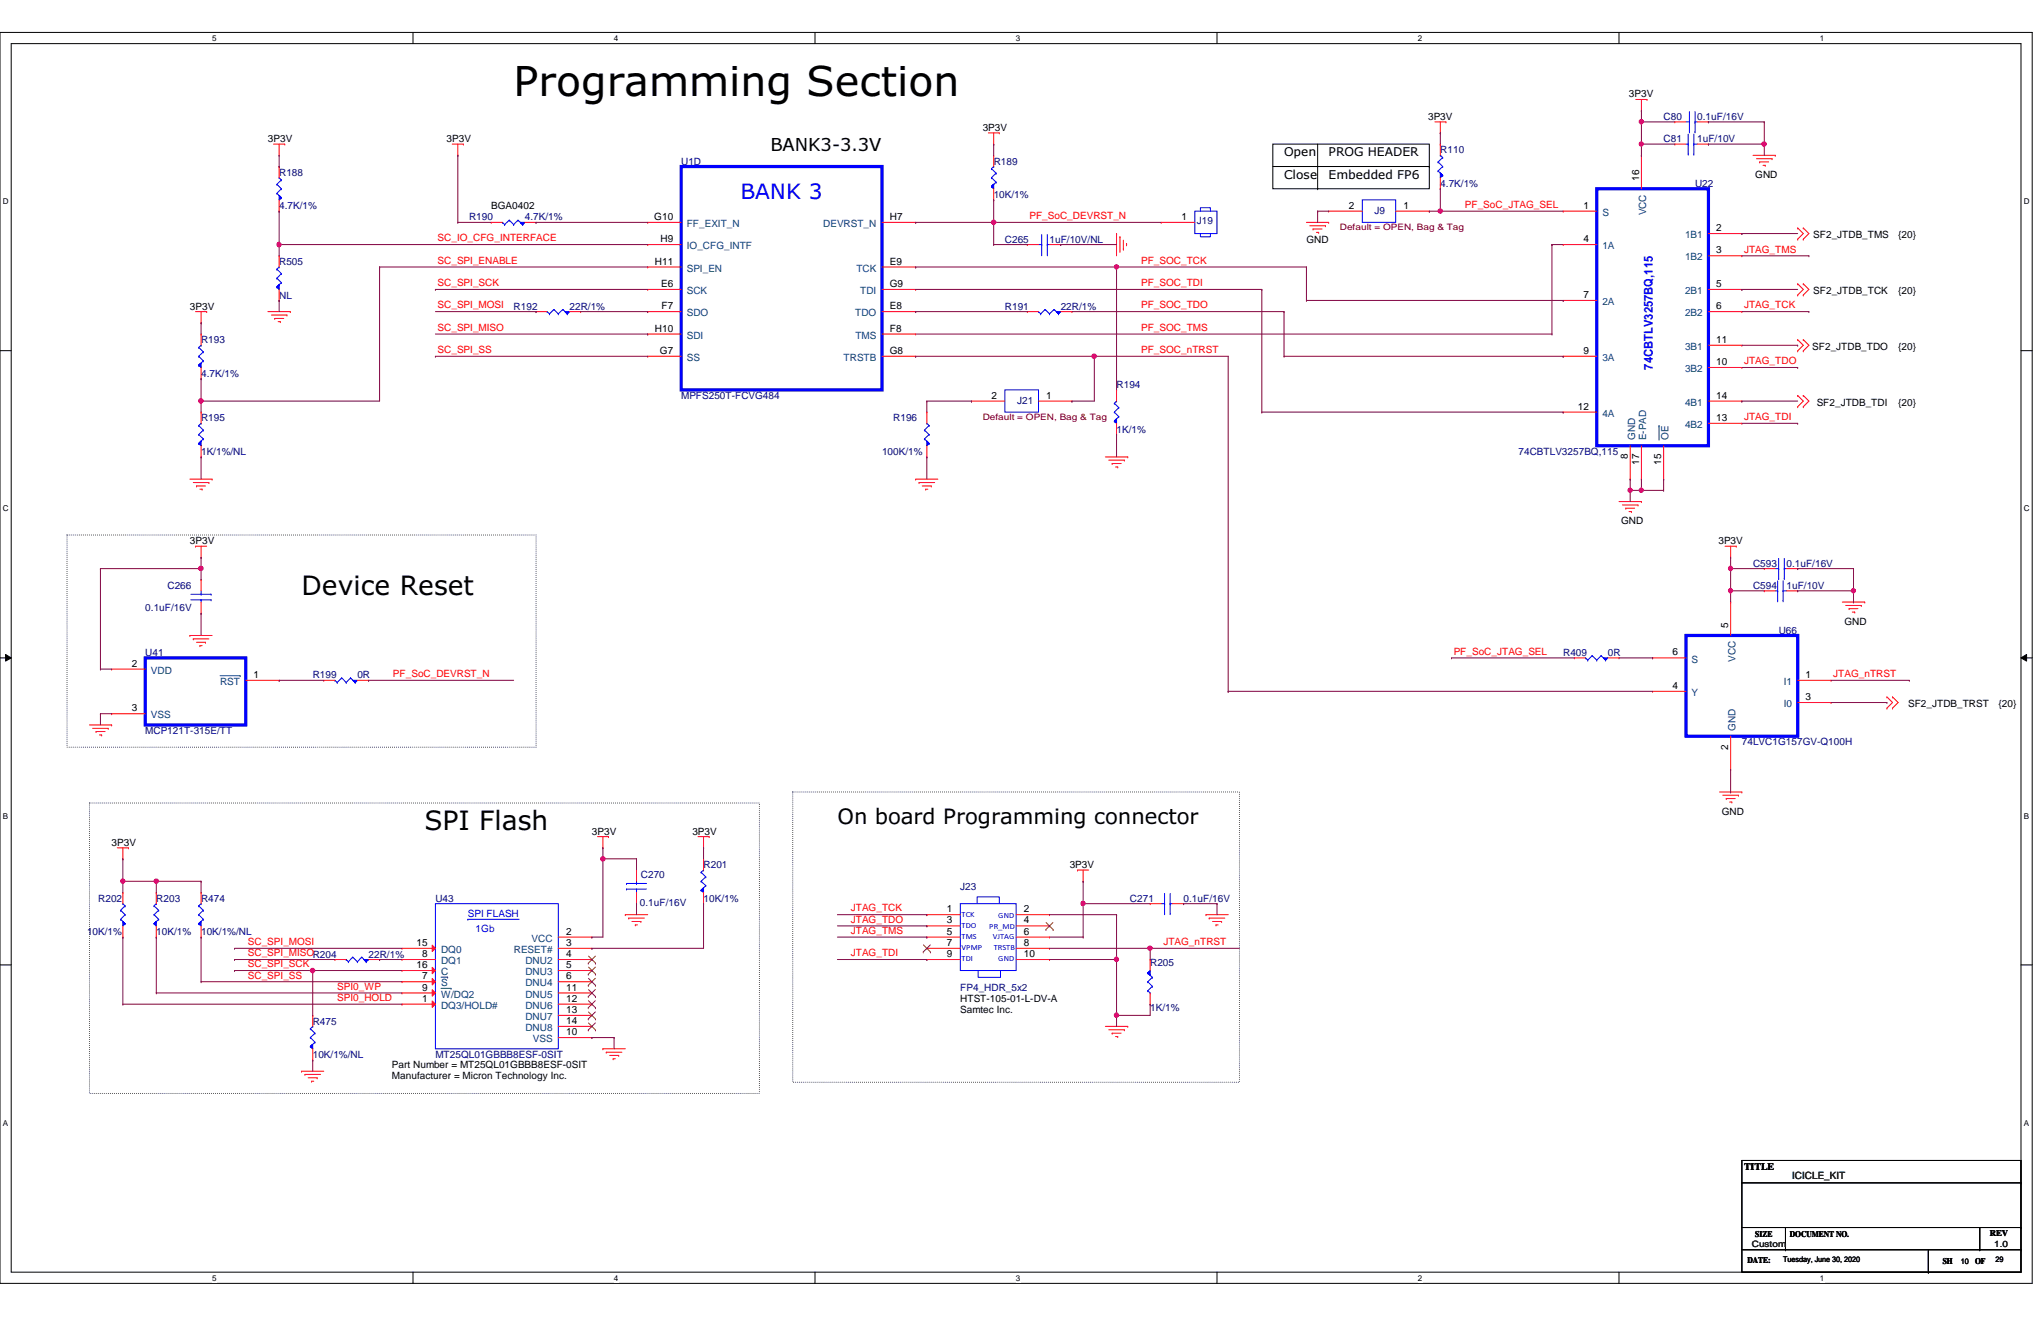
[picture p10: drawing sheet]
<svg xmlns="http://www.w3.org/2000/svg" width="432mm" height="279mm" viewBox="0 0 432 279" stroke-linecap="round" stroke-linejoin="round" font-family="sans-serif">
<defs><g id="words">
<text font-size="8.7" x="108.7" y="20.4">Programming Section</text>
<g font-size="5.6">
<text x="63.8" y="125.9">Device Reset</text>
<text x="89.8" y="175.5">SPI Flash</text>
</g>
<text font-size="4.5" fill="#00f" x="156.6" y="42.1">BANK 3</text>
<text font-size="4.5" x="177.2" y="174.3">On board Programming connector</text>
<text font-size="3.8" x="163" y="31.9">BANK3-3.3V</text>
<g font-size="2.6">
<text x="271.7" y="33.1">Open</text>
<text x="281.1" y="33.1">PROG HEADER</text>
<text x="271.7" y="37.8">Close</text>
<text x="281.1" y="37.8">Embedded FP6</text>
</g>
<text font-size="2.6" fill="#00f" x="349.7" y="78.2" transform="rotate(-90 349.7 78.2)">74CBTLV3257BQ,115</text>
<g font-size="2.1">
<text x="344.6" y="20.6">3P3V</text>
<text x="207.9" y="27.7">3P3V</text>
<text x="302.1" y="25.4">3P3V</text>
<text x="56.7" y="30.1">3P3V</text>
<text x="94.5" y="30.1">3P3V</text>
<text x="346.8" y="38.3" transform="rotate(-90 346.8 38.3)">16</text>
<text x="371.3" y="37.6">GND</text>
<text x="103.9" y="44.2">BGA0402</text>
<text x="138.4" y="46.5">G10</text>
<text x="188.3" y="46.5">H7</text>
<text x="249.9" y="46.5">1</text>
<text x="285.4" y="44.2">2</text>
<text x="296.9" y="44.2">1</text>
<text x="335" y="44.2">1</text>
<text x="139.7" y="51.2">H9</text>
<text x="276.4" y="51.4">GND</text>
<text x="335" y="51.2">4</text>
<text x="363.1" y="48.9">2</text>
<text x="363.1" y="53.6">3</text>
<text x="383.6" y="50.4">SF2_JTDB_TMS</text>
<text x="401.6" y="50.4">{20}</text>
<text x="138.6" y="56">H11</text>
<text x="188.3" y="56">E9</text>
<text x="40.2" y="65.5">3P3V</text>
<text x="139.9" y="60.7">E6</text>
<text x="140" y="65.4">F7</text>
<text x="188.3" y="60.7">G9</text>
<text x="188.3" y="65.4">E8</text>
<text x="335" y="63">7</text>
<text x="363.1" y="60.7">5</text>
<text x="363.1" y="65.4">6</text>
<text x="383.6" y="62.2">SF2_JTDB_TCK</text>
<text x="401.6" y="62.2">{20}</text>
<text x="138.6" y="70.1">H10</text>
<text x="188.3" y="70.1">F8</text>
<text x="139.6" y="74.8">G7</text>
<text x="188.3" y="74.8">G8</text>
<text x="335" y="74.8">9</text>
<text x="363.1" y="72.5">11</text>
<text x="363.1" y="77.2">10</text>
<text x="383.4" y="74">SF2_JTDB_TDO</text>
<text x="401.6" y="74">{20}</text>
<text x="209.8" y="84.3">2</text>
<text x="221.4" y="84.3">1</text>
<text x="333.8" y="86.7">12</text>
<text x="363.1" y="84.3">14</text>
<text x="363.1" y="89">13</text>
<text x="384.3" y="85.8">SF2_JTDB_TDI</text>
<text x="401.6" y="85.8">{20}</text>
<text x="344.4" y="97.1" transform="rotate(-90 344.4 97.1)">8</text>
<text x="346.8" y="98.3" transform="rotate(-90 346.8 98.3)">17</text>
<text x="351.5" y="98.3" transform="rotate(-90 351.5 98.3)">15</text>
<text x="343" y="110.9">GND</text>
<text x="40.2" y="115.1">3P3V</text>
<text x="363.6" y="115.1">3P3V</text>
<text x="365.6" y="132.8" transform="rotate(-90 365.6 132.8)">5</text>
<text x="390.2" y="132.1">GND</text>
<text x="27.9" y="141">2</text>
<text x="53.6" y="143.4">1</text>
<text x="353.9" y="138.6">6</text>
<text x="382" y="143.4">1</text>
<text x="353.9" y="145.7">4</text>
<text x="382" y="148.1">3</text>
<text x="403.7" y="149.6">SF2_JTDB_TRST</text>
<text x="422.8" y="149.6">{20}</text>
<text x="27.9" y="150.5">3</text>
<text x="365.6" y="158.5" transform="rotate(-90 365.6 158.5)">2</text>
<text x="364.3" y="172.3">GND</text>
<text x="23.6" y="178.9">3P3V</text>
<text x="125.2" y="176.5">3P3V</text>
<text x="146.5" y="176.5">3P3V</text>
<text x="226.3" y="183.6">3P3V</text>
<text x="119.8" y="197.7">2</text>
<text x="200.3" y="193">1</text>
<text x="200.3" y="195.3">3</text>
<text x="200.3" y="197.7">5</text>
<text x="216.6" y="197.7">6</text>
<text x="216.6" y="195.3">4</text>
<text x="216.6" y="193">2</text>
<text x="88.1" y="200.1">15</text>
<text x="89.3" y="202.4">8</text>
<text x="119.8" y="200.1">3</text>
<text x="119.8" y="202.4">4</text>
<text x="200.3" y="200.1">7</text>
<text x="200.3" y="202.4">9</text>
<text x="216.6" y="200.1">8</text>
<text x="216.6" y="202.4">10</text>
<text x="88.1" y="204.8">16</text>
<text x="89.3" y="207.1">7</text>
<text x="89.3" y="209.5">9</text>
<text x="119.8" y="204.8">5</text>
<text x="119.8" y="207.1">6</text>
<text x="119.8" y="209.5">11</text>
<text x="89.3" y="211.9">1</text>
<text x="119.8" y="211.9">12</text>
<text x="119.8" y="214.2">13</text>
<text x="203.2" y="212">HTST-105-01-L-DV-A</text>
<text x="203.2" y="214.3">Samtec Inc.</text>
<text x="119.8" y="218.9">10</text>
<text x="119.8" y="216.6">14</text>
<text x="82.9" y="225.9">Part Number = MT25QL01GBBB8ESF-0SIT</text>
<text x="82.9" y="228.3">Manufacturer = Micron Technology Inc.</text>
<text x="369" y="247.4">TITLE</text>
</g>
<g font-size="2.1" fill="#000080">
<text x="352" y="25.4">C80</text>
<text x="359.1" y="25.4">0.1uF/16V</text>
<text x="144.1" y="34.8">U1D</text>
<text x="210.2" y="34.8">R189</text>
<text x="304.7" y="32.4">R110</text>
<text x="352" y="30.1">C81</text>
<text x="359.1" y="30.1">1uF/10V</text>
<text x="59.1" y="37.2">R188</text>
<text x="210.2" y="41.9">10K/1%</text>
<text x="304.7" y="39.5">4.7K/1%</text>
<text x="358.6" y="39.5">U22</text>
<text x="59.1" y="44.2">4.7K/1%</text>
<text x="99.2" y="46.6">R190</text>
<text x="111" y="46.6">4.7K/1%</text>
<text x="253.2" y="47.3">J19</text>
<text x="290.8" y="45.2">J9</text>
<text x="212.6" y="51.4">C265</text>
<text x="222" y="51.4">1uF/10V/NL</text>
<text x="59.1" y="56">R505</text>
<text x="59.1" y="63.2">NL</text>
<text x="108.7" y="65.5">R192</text>
<text x="120.5" y="65.5">22R/1%</text>
<text x="212.6" y="65.5">R191</text>
<text x="224.4" y="65.5">22R/1%</text>
<text x="42.5" y="72.6">R193</text>
<text x="42.5" y="79.7">4.7K/1%</text>
<text x="236.2" y="82">R194</text>
<text x="42.5" y="89.1">R195</text>
<text x="144.1" y="84.4">MPFS250T-FCVG484</text>
<text x="189" y="89.1">R196</text>
<text x="215.2" y="85.3">J21</text>
<text x="236.2" y="91.5">1K/1%</text>
<text x="42.5" y="96.2">1K/1%/NL</text>
<text x="186.6" y="96.2">100K/1%</text>
<text x="321.3" y="96.2">74CBTLV3257BQ,115</text>
<text x="370.9" y="119.8">C593</text>
<text x="378" y="119.8">0.1uF/16V</text>
<text x="35.4" y="124.5">C266</text>
<text x="370.9" y="124.5">C594</text>
<text x="378" y="124.5">1uF/10V</text>
<text x="30.7" y="129.3">0.1uF/16V</text>
<text x="376.3" y="134">U66</text>
<text x="30.7" y="138.7">U41</text>
<text x="66.2" y="143.5">R199</text>
<text x="75.6" y="143.5">0R</text>
<text x="330.7" y="138.7">R409</text>
<text x="340.1" y="138.7">0R</text>
<text x="30.7" y="155.3">MCP121T-315E/TT</text>
<text x="368.5" y="157.6">74LVC1G157GV-Q100H</text>
<text x="135.6" y="185.8">C270</text>
<text x="148.8" y="183.6">R201</text>
<text x="20.8" y="190.7">R202</text>
<text x="33.1" y="190.7">R203</text>
<text x="42.5" y="190.7">R474</text>
<text x="92.1" y="190.7">U43</text>
<text x="135.4" y="191.6">0.1uF/16V</text>
<text x="148.8" y="190.7">10K/1%</text>
<text x="203.2" y="188.3">J23</text>
<text x="239.1" y="190.7">C271</text>
<text x="250.4" y="190.7">0.1uF/16V</text>
<text x="18.4" y="197.8">10K/1%</text>
<text x="33.1" y="197.8">10K/1%</text>
<text x="42.5" y="197.8">10K/1%/NL</text>
<text x="78" y="202.5">22R/1%</text>
<text x="203.2" y="209.6">FP4_HDR_5x2</text>
<text x="243.3" y="204.4">R205</text>
<text x="243.3" y="213.9">1K/1%</text>
<text x="66.2" y="216.7">R475</text>
<text x="66.2" y="223.8">10K/1%/NL</text>
<text x="92.1" y="223.8">MT25QL01GBBB8ESF-0SIT</text>
</g>
<g font-size="2.1" fill="#f00">
<text x="217.8" y="46.4">PF_SoC_DEVRST_N</text>
<text x="309.9" y="44">PF_SoC_JTAG_SEL</text>
<text x="92.6" y="51.1">SC_IO_CFG_INTERFACE</text>
<text x="369" y="53.4">JTAG_TMS</text>
<text x="92.6" y="55.8">SC_SPI_ENABLE</text>
<text x="241.4" y="55.8">PF_SOC_TCK</text>
<text x="92.6" y="60.5">SC_SPI_SCK</text>
<text x="92.6" y="65.2">SC_SPI_MOSI</text>
<text x="241.4" y="65.2">PF_SOC_TDO</text>
<text x="241.4" y="60.5">PF_SOC_TDI</text>
<text x="369" y="65.2">JTAG_TCK</text>
<text x="92.6" y="70">SC_SPI_MISO</text>
<text x="241.4" y="70">PF_SOC_TMS</text>
<text x="92.6" y="74.7">SC_SPI_SS</text>
<text x="241.4" y="74.7">PF_SOC_nTRST</text>
<text x="369" y="77">JTAG_TDO</text>
<text x="369" y="88.9">JTAG_TDI</text>
<text x="83.1" y="143.2">PF_SoC_DEVRST_N</text>
<text x="307.6" y="138.5">PF_SoC_JTAG_SEL</text>
<text x="387.9" y="143.2">JTAG_nTRST</text>
<text x="180" y="197.5">JTAG_TMS</text>
<text x="180" y="192.8">JTAG_TCK</text>
<text x="180" y="195.2">JTAG_TDO</text>
<text x="52.5" y="199.9">SC_SPI_MOSI</text>
<text x="52.5" y="202.3">SC_SPI_MISOR204</text>
<text x="180" y="202.3">JTAG_TDI</text>
<text x="246.1" y="199.9">JTAG_nTRST</text>
<text x="52.5" y="204.6">SC_SPI_SCK</text>
<text x="52.5" y="207">SC_SPI_SS</text>
<text x="71.3" y="209.3">SPI0_WP</text>
<text x="71.3" y="211.7">SPI0_HOLD</text>
</g>
<g font-size="2.1" fill="#004080">
<text x="339" y="45.6">S</text>
<text x="348.3" y="45.6" transform="rotate(-90 348.3 45.6)">VCC</text>
<text x="145.3" y="48">FF_EXIT_N</text>
<text x="145.3" y="52.7">IO_CFG_INTF</text>
<text x="174.2" y="48">DEVRST_N</text>
<text x="339" y="52.7">1A</text>
<text x="356.5" y="50.4">1B1</text>
<text x="145.3" y="57.4">SPI_EN</text>
<text x="181.2" y="57.4">TCK</text>
<text x="356.5" y="55.1">1B2</text>
<text x="145.3" y="62.2">SCK</text>
<text x="182" y="62.2">TDI</text>
<text x="339" y="64.5">2A</text>
<text x="356.5" y="62.2">2B1</text>
<text x="145.3" y="66.9">SDO</text>
<text x="145.3" y="71.6">SDI</text>
<text x="180.9" y="66.9">TDO</text>
<text x="181" y="71.6">TMS</text>
<text x="356.5" y="66.9">2B2</text>
<text x="145.3" y="76.3">SS</text>
<text x="178.5" y="76.3">TRSTB</text>
<text x="339" y="76.3">3A</text>
<text x="356.5" y="74">3B1</text>
<text x="356.5" y="78.7">3B2</text>
<text x="339" y="88.1">4A</text>
<text x="356.5" y="85.8">4B1</text>
<text x="345.9" y="93.1" transform="rotate(-90 345.9 93.1)">GND</text>
<text x="348.3" y="93.1" transform="rotate(-90 348.3 93.1)">E-PAD</text>
<text x="353" y="93.1" transform="rotate(-90 353 93.1)">OE</text>
<text x="356.5" y="90.5">4B2</text>
<text x="31.9" y="142.5">VDD</text>
<text x="357.9" y="140.1">S</text>
<text x="367.2" y="140" transform="rotate(-90 367.2 140)">VCC</text>
<text x="46.6" y="144.9">RST</text>
<text x="357.9" y="147.2">Y</text>
<text x="377.4" y="144.9">I1</text>
<text x="377.4" y="149.6">I0</text>
<text x="31.9" y="151.9">VSS</text>
<text x="367.2" y="154.5" transform="rotate(-90 367.2 154.5)">GND</text>
<text x="93.3" y="203.9">DQ1</text>
<text x="93.3" y="201.5">DQ0</text>
<text x="108.7" y="201.5">RESET#</text>
<text x="111.2" y="203.9">DNU2</text>
<text x="112.5" y="199.2">VCC</text>
<text x="93.3" y="208.6">S</text>
<text x="93.3" y="206.2">C</text>
<text x="111.2" y="206.2">DNU3</text>
<text x="111.2" y="208.6">DNU4</text>
<text x="93.3" y="213.4">DQ3/HOLD#</text>
<text x="93.3" y="211">W/DQ2</text>
<text x="111.2" y="211">DNU5</text>
<text x="111.2" y="213.4">DNU6</text>
<text x="111.2" y="215.7">DNU7</text>
<text x="111.2" y="218.1">DNU8</text>
<text x="112.7" y="220.4">VSS</text>
</g>
<g font-size="2.1" fill="#00f">
<text x="99" y="194">SPI FLASH</text>
<text x="100.6" y="197.1">1Gb</text>
</g>
<text font-size="2.1" fill="#008000" x="379.1" y="249.3">ICICLE_KIT</text>
<g font-size="1.9" fill="#800000">
<text x="283.5" y="48.7">Default = OPEN, Bag &amp; Tag</text>
<text x="207.9" y="88.9">Default = OPEN, Bag &amp; Tag</text>
</g>
<g font-size="1.9" fill="#008000">
<text x="370.6" y="263.7">Custom</text>
<text x="421.9" y="263.7">1.0</text>
</g>
<g font-size="1.9">
<text x="371.3" y="261.6">SIZE</text>
<text x="378.7" y="261.6">DOCUMENT NO.</text>
<text x="421" y="261.4">REV</text>
<text x="369.7" y="267">DATE:</text>
<text x="411" y="267.3">SH</text>
<text x="417.9" y="267.3">OF</text>
</g>
<g font-size="1.7">
<text x="44.9" y="8.6">5</text>
<text x="129.9" y="8.6">4</text>
<text x="214.9" y="8.6">3</text>
<text x="300" y="8.6">2</text>
<text x="385" y="8.6">1</text>
<text x=".6" y="43.2">D</text>
<text x="428.2" y="43.2">D</text>
<text x=".6" y="108.2">C</text>
<text x="428.2" y="108.2">C</text>
<text x=".6" y="173.1">B</text>
<text x="428.2" y="173.1">B</text>
<text x=".6" y="238.1">A</text>
<text x="428.2" y="238.1">A</text>
<text x="377.2" y="267">Tuesday, June 30, 2020</text>
<text x="414.8" y="267.3">10</text>
<text x="422.1" y="267">29</text>
<text x="44.9" y="270.8">5</text>
<text x="129.9" y="270.8">4</text>
<text x="214.9" y="270.8">3</text>
<text x="300" y="270.8">2</text>
<text x="385" y="270.8">1</text>
</g>
<g font-size="1.7" fill="#00f">
<text x="203.4" y="193.9">TCK</text>
<text x="203.4" y="196.2">TDO</text>
<text x="209.3" y="196.5">PR_MD</text>
<text x="211.2" y="194.1">GND</text>
<text x="203.4" y="198.6">TMS</text>
<text x="203.4" y="201">VPMP</text>
<text x="203.4" y="203.3">TDI</text>
<text x="210" y="198.6">VJTAG</text>
<text x="210.2" y="201">TRSTB</text>
<text x="211.2" y="203.3">GND</text>
</g>
</g></defs>
<path d="M0 6.9h429.9v264.5h-429.9zM2.4 9.2h425.2v259.9h-425.2z" fill="none" stroke="#000" stroke-width=".21"/>
<g fill="#fff">
<path d="M44.9 7.1h.9v1.9h-.9z"/>
<path d="M44.9 269.3h.9v1.9h-.9z"/>
</g>
<path d="M87.4 6.9v2.3M87.4 269.1v2.3" fill="none" stroke="#000" stroke-width=".21"/>
<g fill="#fff">
<path d="M129.9 7.1h.9v1.9h-.9z"/>
<path d="M129.9 269.3h.9v1.9h-.9z"/>
</g>
<path d="M172.4 6.9v2.3M172.4 269.1v2.3" fill="none" stroke="#000" stroke-width=".21"/>
<g fill="#fff">
<path d="M214.9 7.1h1v1.9h-1z"/>
<path d="M214.9 269.3h1v1.9h-1z"/>
</g>
<path d="M257.5 6.9v2.3M257.5 269.1v2.3" fill="none" stroke="#000" stroke-width=".21"/>
<g fill="#fff">
<path d="M300 7.1h.9v1.9h-.9z"/>
<path d="M300 269.3h.9v1.9h-.9z"/>
</g>
<path d="M342.5 6.9v2.3M342.5 269.1v2.3" fill="none" stroke="#000" stroke-width=".21"/>
<g fill="#fff">
<path d="M385 7.1h1v1.9h-1z"/>
<path d="M385 269.3h1v1.9h-1z"/>
<path d="M.6 41.7h1.2v1.9h-1.2z"/>
<path d="M428.2 41.7h1.2v1.9h-1.2z"/>
<path d="M.6 106.6h1.2v1.9h-1.2z"/>
<path d="M428.2 106.6h1.2v1.9h-1.2z"/>
</g>
<path d="M0 74.2h2.4M427.6 74.2h2.3" fill="none" stroke="#000" stroke-width=".21"/>
<g fill="#fff">
<path d="M.6 171.6h1.1v1.9h-1.1z"/>
<path d="M428.2 171.6h1.1v1.9h-1.1z"/>
</g>
<path d="M0 139.1h2.4M1.2 138.4l1.2 .7-1.2 .7zM427.6 139.1l1.2-.7v1.4zM427.6 139.1h2.3" fill="none" stroke="#000" stroke-width=".21"/>
<path d="M1.2 138.4l1.2 .7-1.2 .7zM427.6 139.1l1.2-.7v1.4z" fill="#000"/>
<g fill="#fff">
<path d="M.6 236.6h1.1v1.9h-1.1z"/>
<path d="M428.2 236.6h1.1v1.9h-1.1z"/>
</g>
<g fill="none" stroke="#000" stroke-width=".21">
<path d="M269.3 30.5h33.1v9.4h-33.1zM269.3 35.2h33.1M278.8 39.9h.1M278.8 30.5v9.4M302.4 35.2h.1M0 204.1h2.4M427.6 204.1h2.3M368.5 245.4h59.1v23.7h-59.1zM368.5 250.2h59.1M368.5 259.6h59.1M377.7 259.6v4.7M418.8 259.6v4.7"/>
<path d="M427.6 250.2h.1M427.6 259.6h.1M368.5 264.3h59.1M377.7 264.3h.1M408 269.1h.1M408 264.3v4.8M418.8 264.3h.1M427.6 264.3h.1"/>
</g>
<path d="M14.2 113.2h99.2v44.8h-99.2zM18.9 169.8h141.8v61.5h-141.8zM167.7 167.5h94.5v61.4h-94.5z" fill="none" stroke="#000" stroke-width=".21" stroke-dasharray="0 .4"/>
<g fill="none" stroke="#f00" stroke-width=".21">
<path d="M57.9 30.5h2.3M59.1 32.9h.1M59.1 30.5v2.4M60.2 30.5h.1M95.7 30.5h2.3M96.9 32.9h.1M96.9 30.5v2.4M98 30.5h.1M209.1 28.1h2.3M210.2 30.5h.1M210.2 28.1v2.4M211.4 28.1h.1"/>
<path d="M303.6 25.8h2.3M304.7 28.1h.1M304.7 25.8v2.3M305.9 25.8h.1M346.1 21h2.3M347.3 23.4h.1M347.3 21v2.4M348.4 21h.1M370.9 32.9h4.7M371.6 33.6h3.3M372.3 34.2h.1M372.3 34.2h1.9"/>
<path d="M373 35h.5M373.5 35h.1M374.9 33.6h.1M375.6 32.9h.1M236.2 49.4h.1M236.2 49.4v4.7M236.9 50.1h.1M236.9 50.1v3.3M237.7 52.7h.1M237.7 50.8v1.9M238.3 51.5h.1M238.3 51.5v.5"/>
<path d="M276.4 47h4.7M277.1 47.8h3.3M277.8 48.4h.1M277.8 48.4h1.9M278.5 49.1h.5M279 49.1h.1M280.4 47.8h.1M281.1 47h.1M380.3 48.2h.1M380.3 50.6h.1M380.3 48.2l1.2 1.2-1.2 1.2M381.5 48.2h.1"/>
<path d="M381.5 50.6h.1M381.5 48.2l1.2 1.2-1.2 1.2M41.4 65.9h2.3M42.5 68.3h.1M42.5 65.9v2.4M43.7 65.9h.1M56.7 65.9h4.7M57.4 66.6h3.3M58.1 67.4h.1M58.1 67.4h1.9M58.8 68h.5M59.3 68h.1"/>
<path d="M60.7 66.6h.1M61.4 65.9h.1M380.3 60h.1M380.3 62.4h.1M380.3 71.8h.1M380.3 74.2h.1M380.3 60l1.2 1.2-1.2 1.2M380.3 71.8l1.2 1.2-1.2 1.2M381.5 60h.1M381.5 62.4h.1M381.5 71.8h.1M381.5 74.2h.1"/>
<path d="M381.5 60l1.2 1.2-1.2 1.2M381.5 71.8l1.2 1.2-1.2 1.2M233.8 96.6h4.8M234.6 97.3h3.3M235.3 98h.1M235.3 98h1.9M236 98.8h.5M236.5 98.8h.1M237.9 97.3h.1M238.6 96.6h.1M380.3 83.7h.1M380.3 86h.1"/>
<path d="M380.3 83.7l1.2 1.1-1.2 1.2M381.5 83.7h.1M381.5 86h.1M381.5 83.7l1.2 1.1-1.2 1.2M40.2 101.3h4.7M40.9 102.1h3.3M41.4 115.5h.1M41.4 115.5h2.3M41.6 102.8h.1M41.6 102.8h1.9M42.3 103.5h.5M42.5 117.9h.1"/>
<path d="M42.5 115.5v2.4M42.8 103.5h.1M44.2 102.1h.1M44.9 101.3h.1M193.7 101.3h.1M193.7 101.3h4.7M194.4 102.1h.1M194.4 102.1h3.3M195.1 102.8h1.9M195.8 103.5h.1M195.8 103.5h.5M197 102.8h.1"/>
<path d="M342.5 106.1h4.8M343.2 106.8h3.3M344 107.5h.1M344 107.5h1.8M344.6 108.2h.5M345.1 108.2h.1M346.5 106.8h.1M347.3 106.1h.1M365 115.5h2.3M366.1 117.9h.1M366.1 115.5v2.4M367.3 115.5h.1"/>
<path d="M40.2 134.4h.1M40.2 134.4h4.7M40.9 135.1h.1M40.9 135.1h3.3M41.6 135.8h1.9M42.3 136.6h.1M42.3 136.6h.5M43.5 135.8h.1M389.8 127.3h4.7M390.5 128.1h3.3M391.2 128.7h.1M391.2 128.7h1.9"/>
<path d="M391.9 129.5h.5M392.4 129.5h.1M393.8 128.1h.1M394.5 127.3h.1M18.9 153.3h4.7M19.6 154.1h3.3M20.3 154.7h.1M20.3 154.7h1.9M21 155.4h.5M21.5 155.4h.1M22.9 154.1h.1M23.6 153.3h.1"/>
<path d="M399.2 147.4h.1M399.2 149.8h.1M399.2 147.4l1.2 1.2-1.2 1.2M400.4 147.4h.1M400.4 149.8h.1M400.4 147.4l1.2 1.2-1.2 1.2M24.8 179.3h2.4M26 179.3v2.4M27.2 179.3h.1M126.4 177h2.3M127.6 179.3h.1M127.6 177v2.3"/>
<path d="M128.7 177h.1M147.7 177h2.3M148.8 179.3h.1M148.8 177v2.3M150 177h.1M363.8 167.5h4.7M364.5 168.2h3.3M365.2 168.9h.1M365.2 168.9h1.9M365.9 169.6h.5M366.4 169.6h.1M367.8 168.2h.1"/>
<path d="M368.5 167.5h.1M26 181.7h.1M132.3 193.5h.1M132.3 193.5h4.7M133 194.2h.1M133 194.2h3.3M133.7 194.9h1.9M134.4 195.6h.1M134.4 195.6h.5M135.6 194.9h.1M228 184h.1M228 184h2.3"/>
<path d="M229.2 186.4h.1M229.2 184v2.4M255.1 193.5h.1M255.1 193.5h4.7M255.8 194.2h.1M255.8 194.2h3.3M256.5 194.9h1.9M257.3 195.6h.1M257.3 195.6h.4M258.4 194.9h.1M233.8 217.1h4.8M234.6 217.8h3.3"/>
<path d="M235.3 218.5h.1M235.3 218.5h1.9M236 219.2h.5M236.5 219.2h.1M237.9 217.8h.1M238.6 217.1h.1M63.8 226.6h.1M63.8 226.6h4.7M64.5 227.2h.1M64.5 227.2h3.3M65.2 228h1.9M65.9 228.7h.1"/>
<path d="M65.9 228.7h.5M67.1 228h.1M127.6 221.8h.1M127.6 221.8h4.7M128.3 222.5h.1M128.3 222.5h3.3M129 223.2h1.9M129.7 223.9h.1M129.7 223.9h.5M130.9 223.2h.1"/>
</g>
<path d="M70.9 143.9h.1M70.9 143.9l.4 .5M71.3 144.4h.1M72.3 143.4h.1M72.3 143.4l.9 1M72.3 143.4l-1 1M73.2 144.4h.1M74.2 143.4h.1M74.2 143.4l.9 1M74.2 143.4l-1 1M75.1 144.4h.1M75.6 143.9l-.5 .5" fill="none" stroke="#00f" stroke-width=".21"/>
<path d="M74.6 143.9h1l-.5 .5z" fill-rule="evenodd" fill="#00f"/>
<g fill="none" stroke="#00f" stroke-width=".21">
<path d="M42 77.3h.1M42 75.4h.1M42 73.5h.1M42 77.3l.5 .4M42 75.4l1 .9M42 73.5l1 .9M42.5 73h.1M42.5 73l-.5 .5M43 76.3h.1M43 74.4h.1M43 76.3l-1 1M43 74.4l-1 1"/>
<path d="M40.4 125.7h4.3M40.4 126.9h4.3M42.5 126.9h.1M42.5 125.7h.1M42.5 125v.7M42.5 126.9v.4M44.7 125.7h.1M44.7 126.9h.1M74.6 143.9h1l-.5 .5z"/>
</g>
<path d="M42.5 129.7h.1M42.5 122.6h.1M42.5 122.6v2.4M42.5 127.3v2.4M68.5 143.9h.1M68.5 143.9h2.4M75.6 143.9h2.4M78 143.9h.1" fill="none" stroke="#f00" stroke-width=".21"/>
<path d="M42 77.3l.5-.5v.9l-.5-.4 .5-.5z" fill-rule="evenodd" fill="#00f"/>
<g fill="none" stroke="#00f" stroke-width=".21">
<path d="M42 77.3l.5-.5v.9l-.5-.4 .5-.5zM235.8 89.1h.1M235.8 87.2h.1M235.8 85.3h.1M235.8 89.1l.4 .4M235.8 87.2l.9 .9M235.8 85.3l.9 .9M236.2 84.8h.1M236.2 84.8l-.4 .5M236.7 88.1h.1M236.7 86.2h.1M236.7 88.1l-.9 1"/>
<path d="M236.7 86.2l-.9 1"/>
</g>
<path d="M42.5 70.7h.1M42.5 70.7v2.3M42.5 77.7v2.4M42.5 80.1h.1" fill="none" stroke="#f00" stroke-width=".21"/>
<path d="M235.8 89.1l.4-.5v.9l-.4-.4 .4-.5z" fill-rule="evenodd" fill="#00f"/>
<g fill="none" stroke="#00f" stroke-width=".21">
<path d="M219.7 65.9h.1M219.7 65.9l.5 .5M220.2 66.4h.1M221.1 65.4h.1M221.1 65.4l.9 1M221.1 65.4l-.9 1M222 66.4h.1M223 65.4h.1M223 65.4l.9 1M223 65.4l-1 1M223.9 66.4h.1M224.4 65.9l-.5 .5"/>
<path d="M235.8 89.1l.4-.5v.9l-.4-.4 .4-.5z"/>
</g>
<path d="M236.2 91.9h.1M236.2 82.5h.1M236.2 82.5v2.3M236.2 89.5v2.4" fill="none" stroke="#f00" stroke-width=".21"/>
<path d="M223.5 65.9h.9l-.5 .5z" fill-rule="evenodd" fill="#00f"/>
<g fill="none" stroke="#00f" stroke-width=".21">
<path d="M223.5 65.9h.9l-.5 .5zM376.3 118.1v4.3M377.5 118.1v4.3M375.6 120.3h.7M376.3 122.4h.1M376.3 120.3h.1M377.5 120.3h.1M377.5 122.4h.1M377.5 120.3h.5M25.5 194.4h.1M25.5 192.5h.1M25.5 194.4l1 1"/>
<path d="M25.5 192.5l1 1M26 191.1h.1M26 191.1l.5 .5M26.5 195.4h.1M26.5 193.5h.1M26.5 191.6h.1M26.5 195.4l-.5 .4M26.5 193.5l-1 .9M26.5 191.6l-1 .9M132.5 188h.1M132.5 186.9h.1M132.5 188h4.3"/>
<path d="M132.5 186.9h4.3M134.7 186.9h.1M134.7 188h.1M134.7 186.4v.5M134.7 188v.8"/>
</g>
<path d="M217.3 65.9h.1M217.3 65.9h2.4M224.4 65.9h2.4M226.8 65.9h.1M373.3 120.3h.1M373.3 120.3h2.3M378 120.3h2.3M380.3 120.3h.1M134.7 184h.1M134.7 191.1h.1M134.7 184v2.4M134.7 188.8v2.3" fill="none" stroke="#f00" stroke-width=".21"/>
<path d="M26 194.9l.5 .5-.5 .4v-.9l.5 .5z" fill-rule="evenodd" fill="#00f"/>
<g fill="none" stroke="#00f" stroke-width=".21">
<path d="M58.6 39h.1M58.6 39l.9 .9M59.1 37.6h.1M59.1 37.6l.4 .5M59.5 39.9h.1M59.5 38.1h.1M59.5 39.9l-.9 1M59.5 38.1l-.9 .9M58.6 40.9h.1M58.6 40.9l.9 .9M59.5 41.8h.1M59.5 41.8l-.4 .5"/>
<path d="M26 194.9l.5 .5-.5 .4v-.9l.5 .5z"/>
</g>
<path d="M26 198.2h.1M26 188.8h.1M26 188.8v2.3M26 195.8v2.4" fill="none" stroke="#f00" stroke-width=".21"/>
<path d="M59.1 41.4l.4 .4-.4 .5v-.9l.4 .4z" fill-rule="evenodd" fill="#00f"/>
<g fill="none" stroke="#00f" stroke-width=".21">
<path d="M59.1 41.4l.4 .4-.4 .5v-.9l.4 .4zM42 195.4h.1M42 193.5h.1M42 191.6h.1M42 195.4l.5 .4M42 193.5l1 .9M42 191.6l1 .9M42.5 191.1h.1M42.5 191.1l-.5 .5M43 194.4h.1M43 192.5h.1M43 194.4l-1 1"/>
<path d="M43 192.5l-1 1"/>
</g>
<g fill="none" stroke="#f00" stroke-width=".21">
<path d="M59.1 35.2h.1M59.1 35.2v2.4M347.3 32.9h.1M347.3 32.9v7M59.1 44.7h.1M59.1 42.3v2.4M330.7 44.7h.1M330.7 51.7h.1M330.7 44.7h7.1M330.7 51.7h7.1M361.4 49.4h7.1M361.4 54.1h7.1"/>
<path d="M368.5 49.4h.1M368.5 54.1h.1M330.7 63.5h.1M330.7 75.4h.1M330.7 63.5h7.1M330.7 75.4h7.1M361.4 61.2h7.1M361.4 65.9h7.1M361.4 73h7.1M361.4 77.7h7.1M368.5 61.2h.1M368.5 65.9h.1"/>
<path d="M368.5 73h.1M368.5 77.7h.1M330.7 87.2h.1M330.7 87.2h7.1M344.9 94.3v7M347.3 94.3v7M352 94.3v7M361.4 84.8h7.1M361.4 89.5h7.1M368.5 84.8h.1M368.5 89.5h.1M344.9 101.3h.1"/>
<path d="M347.3 101.3h.1M352 101.3h.1"/>
</g>
<path d="M337.8 39.9h23.6v54.4h-23.6z" fill="none" stroke="#00f" stroke-width=".68"/>
<path d="M351 90h.1M351 90v3.1" fill="none" stroke="#004080" stroke-width=".21"/>
<path d="M42 195.4l.5-.5v.9l-.5-.4 .5-.5z" fill-rule="evenodd" fill="#00f"/>
<g fill="none" stroke="#00f" stroke-width=".21">
<path d="M115.7 65.9h.1M115.7 65.9l.5 .5M116.2 66.4h.1M117.2 65.4h.1M117.2 65.4l.9 1M117.2 65.4l-1 1M118.1 66.4h.1M119.1 65.4h.1M119.1 65.4l.9 1M119.1 65.4l-1 1M120 66.4h.1M120.5 65.9l-.5 .5"/>
<path d="M42 195.4l.5-.5v.9l-.5-.4 .5-.5z"/>
</g>
<g fill="none" stroke="#f00" stroke-width=".21">
<path d="M137 47h.1M137 56.5h.1M137 51.7h.1M137 47h7.1M137 56.5h7.1M137 51.7h7.1M186.6 47h7.1M186.6 56.5h7.1M193.7 56.5h.1M193.7 47h.1M137 61.2h.1M137 75.4h.1"/>
<path d="M137 65.9h.1M137 70.7h.1M137 70.7h7.1M137 61.2h7.1M137 65.9h7.1M137 75.4h7.1M186.6 70.7h7.1M186.6 61.2h7.1M186.6 65.9h7.1M186.6 75.4h7.1M193.7 70.7h.1M193.7 61.2h.1"/>
<path d="M193.7 65.9h.1M193.7 75.4h.1M42.5 198.2h.1M42.5 188.8h.1M42.5 188.8v2.3M42.5 195.8v2.4"/>
</g>
<path d="M144.1 35.2h42.5v47.3h-42.5z" fill="none" stroke="#00f" stroke-width=".68"/>
<path d="M119.5 65.9h1l-.5 .5z" fill-rule="evenodd" fill="#00f"/>
<g fill="none" stroke="#00f" stroke-width=".21">
<path d="M304.2 36.2h.1M304.2 34.2h.1M304.2 36.2l1 .9M304.2 34.2l1 1M304.7 32.9h.1M304.7 32.9l.5 .4M305.2 37.1h.1M305.2 35.2h.1M305.2 33.3h.1M305.2 37.1l-.5 .5M305.2 35.2l-1 1M305.2 33.3l-1 .9"/>
<path d="M119.5 65.9h1l-.5 .5z"/>
</g>
<path d="M113.4 65.9h.1M113.4 65.9h2.3M120.5 65.9h2.4M122.9 65.9h.1" fill="none" stroke="#f00" stroke-width=".21"/>
<path d="M304.7 36.6l.5 .5-.5 .5v-1l.5 .5z" fill-rule="evenodd" fill="#00f"/>
<g fill="none" stroke="#00f" stroke-width=".21">
<path d="M304.7 36.6l.5 .5-.5 .5v-1l.5 .5zM252.8 44.7h4.7v4.7h-4.7zM254 49.4v.7h2.1v-.7M254 44.7v-.8h2.1v.8M73.2 202.9h.1M73.2 202.9l.5 .5M73.7 203.4h.1M74.6 202.4h.1M74.6 202.4l1 1M74.6 202.4l-.9 1M75.6 203.4h.1M76.5 202.4h.1"/>
<path d="M76.5 202.4l1 1M76.5 202.4l-.9 1M77.5 203.4h.1M78 202.9l-.5 .5"/>
</g>
<path d="M304.7 39.9h.1M304.7 30.5h.1M304.7 30.5v2.4M304.7 37.6v2.3M245.7 47h.1M245.7 47h7.1M23.6 141.5h.1M23.6 151h.1M23.6 141.5h7.1M23.6 151h7.1M52 143.9h7.1M59.1 143.9h.1" fill="none" stroke="#f00" stroke-width=".21"/>
<path d="M30.7 139.1h21.3v14.2h-21.3z" fill="none" stroke="#00f" stroke-width=".68"/>
<path d="M46.6 142.9h4.2M50.8 142.9h.1" fill="none" stroke="#004080" stroke-width=".21"/>
<path d="M77 202.9h1l-.5 .5z" fill-rule="evenodd" fill="#00f"/>
<g fill="none" stroke="#00f" stroke-width=".21">
<path d="M32.6 195.4h.1M32.6 193.5h.1M32.6 191.6h.1M32.6 195.4l.5 .4M32.6 193.5l1 .9M32.6 191.6l1 .9M33.1 191.1h.1M33.1 191.1l-.5 .5M33.6 194.4h.1M33.6 192.5h.1M33.6 194.4l-1 1M33.6 192.5l-1 1"/>
<path d="M77 202.9h1l-.5 .5z"/>
</g>
<path d="M70.9 202.9h.1M70.9 202.9h2.3M78 202.9h2.3M80.3 202.9h.1" fill="none" stroke="#f00" stroke-width=".21"/>
<path d="M32.6 195.4l.5-.5v.9l-.5-.4 .5-.5z" fill-rule="evenodd" fill="#00f"/>
<g fill="none" stroke="#00f" stroke-width=".21">
<path d="M42 93.8h.1M42 91.9h.1M42 90h.1M42 93.8l.5 .5M42 91.9l1 .9M42 90l1 1M42.5 89.5h.1M42.5 89.5l-.5 .5M43 92.8h.1M43 91h.1M43 92.8l-1 1M43 91l-1 .9"/>
<path d="M32.6 195.4l.5-.5v.9l-.5-.4 .5-.5z"/>
</g>
<path d="M33.1 198.2h.1M33.1 188.8h.1M33.1 188.8v2.3M33.1 195.8v2.4" fill="none" stroke="#f00" stroke-width=".21"/>
<path d="M42 93.8l.5-.5v1l-.5-.5 .5-.5z" fill-rule="evenodd" fill="#00f"/>
<path d="M42 93.8l.5-.5v1l-.5-.5 .5-.5zM92.1 191.1h26v30.7h-26zM99 194.4h.1M99 194.4h10.9" fill="none" stroke="#00f" stroke-width=".21"/>
<path d="M42.5 96.6h.1M42.5 87.2h.1M42.5 87.2v2.3M42.5 94.3v2.3" fill="none" stroke="#f00" stroke-width=".21"/>
<path d="M91.4 211.7l.7 .7-.7 .7z" fill="#f00"/>
<g fill="none" stroke="#f00" stroke-width=".21">
<path d="M118.1 198.2h7.1M125.2 198.2h.1M85 212.4h.1M85 212.4h7.1M91.4 211.7l.7 .7-.7 .7zM118.1 200.6h7.1M118.1 202.9h7.1M118.1 205.3h7.1M118.1 207.6h7.1M125.2 200.6h.1M125.2 202.9h.1M125.2 205.3h.1"/>
<path d="M125.2 207.6h.1"/>
</g>
<path d="M124.5 203.7h.1M124.5 206h.1M124.5 208.4h.1M124.5 202.2l1.5 1.5M124.5 204.6l1.5 1.4M124.5 206.9l1.5 1.5M125.9 202.2l-1.4 1.5M125.9 204.6l-1.4 1.4M125.9 206.9l-1.4 1.5M126 203.7h.1M126 206h.1M126 208.4h.1" fill="none" stroke="#804000" stroke-width=".21"/>
<path d="M91.4 207l.7 .6-.7 .7z" fill="#f00"/>
<path d="M85 207.6h.1M85 202.9h.1M85 207.6h7.1M85 202.9h7.1M91.4 207l.7 .6-.7 .7z" fill="none" stroke="#f00" stroke-width=".21"/>
<path d="M93.3 206.7h1.4M94.7 206.7h.1" fill="none" stroke="#004080" stroke-width=".21"/>
<path d="M91.4 209.3l.7 .7-.7 .7z" fill="#f00"/>
<g fill="none" stroke="#f00" stroke-width=".21">
<path d="M85 210h.1M85 210h7.1M91.4 209.3l.7 .7-.7 .7zM118.1 210h7.1M118.1 219.5h7.1M118.1 212.4h7.1M118.1 214.8h7.1M118.1 217.1h7.1M125.2 219.5h.1M125.2 210h.1M125.2 212.4h.1M125.2 214.8h.1"/>
<path d="M125.2 217.1h.1"/>
</g>
<path d="M93.3 209h2.1M95.4 209h.1" fill="none" stroke="#004080" stroke-width=".21"/>
<g fill="none" stroke="#804000" stroke-width=".21">
<path d="M124.5 210.8h.1M124.5 213.1h.1M124.5 215.5h.1M124.5 217.8h.1M124.5 209.3l1.5 1.5M124.5 211.7l1.5 1.4M124.5 214l1.5 1.5M124.5 216.4l1.5 1.4M125.9 209.3l-1.4 1.5M125.9 211.7l-1.4 1.4M125.9 214l-1.4 1.5M125.9 216.4l-1.4 1.4"/>
<path d="M126 210.8h.1M126 213.1h.1M126 215.5h.1M126 217.8h.1"/>
</g>
<path d="M91.4 199.9l.7 .7-.7 .7z" fill="#f00"/>
<path d="M91.4 199.9l.7 .7-.7 .7zM85 200.6h.1M85 200.6h7.1" fill="none" stroke="#f00" stroke-width=".21"/>
<path d="M91.4 204.6l.7 .7-.7 .7z" fill="#f00"/>
<path d="M85 205.3h.1M85 205.3h7.1M91.4 204.6l.7 .7-.7 .7z" fill="none" stroke="#f00" stroke-width=".21"/>
<path d="M209.8 39.5h.1M209.8 37.6h.1M209.8 35.7h.1M209.8 39.5l.4 .4M209.8 37.6l.9 .9M209.8 35.7l.9 .9M210.2 35.2h.1M210.2 35.2l-.4 .5M210.7 38.5h.1M210.7 36.6h.1M210.7 38.5l-.9 1M210.7 36.6l-.9 1" fill="none" stroke="#00f" stroke-width=".21"/>
<path d="M209.8 39.5l.4-.5v.9l-.4-.4 .4-.5z" fill-rule="evenodd" fill="#00f"/>
<g fill="none" stroke="#00f" stroke-width=".21">
<path d="M209.8 39.5l.4-.5v.9l-.4-.4 .4-.5zM356.7 30.5h.5M357.2 30.5h.1M357.2 32.6h.1M357.2 28.4v4.2M358.4 32.6h.1M358.4 30.5h.1M358.4 30.5h.7M358.4 28.4v4.2M195.6 92.8h.1M195.6 91h.1M195.6 92.8l1 1"/>
<path d="M195.6 91l1 .9M196.1 89.5h.1M196.1 89.5l.5 .5M196.6 93.8h.1M196.6 91.9h.1M196.6 90h.1M196.6 93.8l-.5 .5M196.6 91.9l-1 .9M196.6 90l-1 1M375.6 125h.5M376.1 125h.1M376.1 127.1h.1"/>
<path d="M376.1 122.9v4.2M377.2 127.1h.1M377.2 125h.1M377.2 125h.8M377.2 122.9v4.2M245.7 191.1h.7M246.4 193.3h.1M246.4 191.1h.1M246.4 189v4.3M247.6 191.1h.1M247.6 193.3h.1M247.6 191.1h.4"/>
<path d="M247.6 189v4.3"/>
</g>
<g fill="none" stroke="#f00" stroke-width=".21">
<path d="M210.2 32.9h.1M210.2 32.9v2.3M210.2 39.9v2.4M354.3 30.5h.1M354.3 30.5h2.4M359.1 30.5h2.3M361.4 30.5h.1M210.2 42.3h.1M373.3 125h.1M373.3 125h2.3M378 125h2.3M380.3 125h.1"/>
<path d="M243.3 191.1h.1M243.3 191.1h2.4M248 191.1h2.4M250.4 191.1h.1"/>
</g>
<path d="M196.1 93.3l.5 .5-.5 .5v-1l.5 .5z" fill-rule="evenodd" fill="#00f"/>
<g fill="none" stroke="#00f" stroke-width=".21">
<path d="M288.2 42.3h7.1v4.7h-7.1zM196.1 93.3l.5 .5-.5 .5v-1l.5 .5zM148.3 188.3h.1M148.3 186.4h.1M148.3 184.5h.1M148.3 188.3l.5 .5M148.3 186.4l1 .9M148.3 184.5l1 1M148.8 184h.1M148.8 184l-.5 .5M149.3 187.3h.1M149.3 185.5h.1"/>
<path d="M149.3 187.3l-1 1M149.3 185.5l-1 .9"/>
</g>
<path d="M281.1 44.7h.1M281.1 44.7h7.1M295.3 44.7h7.1M302.4 44.7h.1M196.1 96.6h.1M196.1 87.2h.1M196.1 87.2v2.3M196.1 94.3v2.3" fill="none" stroke="#f00" stroke-width=".21"/>
<path d="M148.3 188.3l.5-.5v1l-.5-.5 .5-.5z" fill-rule="evenodd" fill="#00f"/>
<g fill="none" stroke="#00f" stroke-width=".21">
<path d="M148.3 188.3l.5-.5v1l-.5-.5 .5-.5zM65.7 219.5h.1M65.7 217.6h.1M65.7 219.5l.9 .9M65.7 217.6l.9 .9M66.2 217.1h.1M66.2 217.1l-.5 .5M66.6 218.5h.1M66.6 218.5l-.9 1M65.7 221.4h.1M65.7 221.4l.5 .4M66.6 220.4h.1"/>
<path d="M66.6 220.4l-.9 1"/>
</g>
<path d="M148.8 191.1h.1M148.8 181.7h.1M148.8 181.7v2.3M148.8 188.8v2.3" fill="none" stroke="#f00" stroke-width=".21"/>
<path d="M65.7 221.4l.5-.5v.9l-.5-.4 .5-.5z" fill-rule="evenodd" fill="#00f"/>
<g fill="none" stroke="#00f" stroke-width=".21">
<path d="M106.3 47h.1M106.3 47l.5 .5M106.8 47.5h.1M107.7 46.6h.1M107.7 46.6l1 .9M107.7 46.6l-.9 .9M108.7 47.5h.1M109.6 46.6h.1M109.6 46.6l1 .9M109.6 46.6l-.9 .9M110.6 47.5h.1M111 47l-.4 .5"/>
<path d="M212.6 82.5h7.1v4.7h-7.1zM203.2 191.1h11.8v14.2h-11.8zM205.5 191.1h.1M206.7 191.1v-1.4h4.7v1.4M206.9 205.3v1.4h4.8v-1.4M65.7 221.4l.5-.5v.9l-.5-.4 .5-.5z"/>
</g>
<g fill="none" stroke="#f00" stroke-width=".21">
<path d="M205.5 84.8h.1M205.5 84.8h7.1M219.7 84.8h7.1M226.8 84.8h.1M196.1 193.5h.1M196.1 195.8h.1M196.1 198.2h.1M196.1 193.5h7.1M196.1 195.8h7.1M196.1 198.2h7.1M215 193.5h7M215 195.8h7"/>
<path d="M215 198.2h7M222 198.2h.1M222 195.8h.1M222 193.5h.1M66.2 214.8h.1M66.2 214.8v2.3M196.1 200.6h.1M196.1 202.9h.1M196.1 200.6h7.1M196.1 202.9h7.1M215 200.6h7M215 202.9h7"/>
<path d="M222 200.6h.1M222 202.9h.1M66.2 224.2h.1M66.2 221.8v2.4"/>
</g>
<path d="M195.4 199.9l1.4 1.4M196.8 199.9l-1.5 1.4M221.3 196.6h.1M221.3 195.1l1.5 1.5M222.8 195.1l-1.5 1.5M222.8 196.6h.1M195.3 201.3h.1M196.8 201.3h.1" fill="none" stroke="#804000" stroke-width=".21"/>
<path d="M110.1 47h.9l-.4 .5z" fill-rule="evenodd" fill="#00f"/>
<g fill="none" stroke="#00f" stroke-width=".21">
<path d="M110.1 47h.9l-.4 .5zM219.7 51.7h.7M220.4 53.9h.1M220.4 51.7h.1M220.4 49.6v4.3M221.6 51.7h.1M221.6 53.9h.1M221.6 51.7h.4M221.6 49.6v4.3M242.8 205.8h.1M242.8 207.6h.1M242.8 209.5h.1"/>
<path d="M242.8 205.8l1 .9M242.8 207.6l1 1M242.8 209.5l.5 .5M243.3 210h.1M243.3 205.3l-.5 .5M243.8 206.7h.1M243.8 208.6h.1M243.8 206.7l-1 .9M243.8 208.6l-1 .9"/>
</g>
<g fill="none" stroke="#f00" stroke-width=".21">
<path d="M103.9 47h.1M103.9 47h2.4M111 47h2.4M113.4 47h.1M217.3 51.7h.1M217.3 51.7h2.4M222 51.7h2.4M224.4 51.7h.1M349.6 139.1h.1M349.6 139.1h7.1M366.1 127.3h.1M366.1 127.3v7.1"/>
<path d="M349.6 146.2h.1M349.6 146.2h7.1M366.1 155.7v7.1M380.3 143.9h7.1M380.3 148.6h7.1M387.4 143.9h.1M387.4 148.6h.1M366.1 162.8h.1"/>
</g>
<path d="M356.7 134.4h23.6v21.3h-23.6z" fill="none" stroke="#00f" stroke-width=".68"/>
<path d="M242.8 205.8l.5-.5v.9z" fill-rule="evenodd" fill="#00f"/>
<g fill="none" stroke="#00f" stroke-width=".21">
<path d="M58.6 58.8h.1M58.6 56.9h.1M58.6 58.8l.9 1M58.6 56.9l.9 1M59.1 56.5h.1M59.1 56.5l-.5 .4M59.5 59.8h.1M59.5 57.9h.1M59.5 59.8l-.9 .9M59.5 57.9l-.9 .9M58.6 60.7h.1M58.6 60.7l.5 .5"/>
<path d="M242.8 205.8l.5-.5v.9z"/>
</g>
<path d="M243.3 202.9h.1M243.3 212.4h.1M243.3 202.9v2.4M243.3 210v2.4" fill="none" stroke="#f00" stroke-width=".21"/>
<path d="M58.6 60.7l.5-.5v1l-.5-.5 .5-.5z" fill-rule="evenodd" fill="#00f"/>
<g fill="none" stroke="#00f" stroke-width=".21">
<path d="M58.6 60.7l.5-.5v1l-.5-.5 .5-.5zM335.4 139.1h.1M335.4 139.1l.5 .5M335.9 139.6h.1M336.8 138.7h.1M336.8 138.7l1 .9M336.8 138.7l-.9 .9M337.8 139.6h.1M338.8 138.7h.1M338.8 138.7l.9 .9M338.8 138.7l-1 .9M339.7 139.6h.1"/>
<path d="M340.1 139.1l-.4 .5"/>
</g>
<path d="M59.1 54.1h.1M59.1 54.1v2.4M59.1 63.5h.1M59.1 61.2v2.3" fill="none" stroke="#f00" stroke-width=".21"/>
<path d="M339.2 139.1h.9l-.4 .5z" fill-rule="evenodd" fill="#00f"/>
<path d="M356.7 25.8h.7M357.4 27.9h.1M357.4 25.8h.1M357.4 23.6v4.3M358.6 25.8h.1M358.6 27.9h.1M358.6 25.8h.5M358.6 23.6v4.3M339.2 139.1h.9l-.4 .5z" fill="none" stroke="#00f" stroke-width=".21"/>
<path d="M354.3 25.8h.1M354.3 25.8h2.4M359.1 25.8h2.3M361.4 25.8h.1M333.1 139.1h.1M333.1 139.1h2.3M340.1 139.1h2.4M342.5 139.1h.1" fill="none" stroke="#f00" stroke-width=".21"/>
<path d="M96.9 32.9h.1M96.9 32.9v14.1M96.9 47h.1M96.9 47h7M113.4 47h.1M113.4 47h23.6M92.1 70.7h44.9M137 70.7h.1M42.5 84.8h.1M42.5 84.8h37.8" fill="none" stroke="#800040" stroke-width=".21"/>
<circle cx="42.5" cy="84.8" r=".47" fill="#f0f"/>
<circle cx="42.5" cy="84.8" r=".47" fill="none" stroke="#f0f" stroke-width=".21"/>
<path d="M210.2 30.5h.1M210.2 30.5v2.4M59.1 51.7h.1M59.1 51.7h77.9M80.3 56.5h.1M80.3 56.5v28.3" fill="none" stroke="#800040" stroke-width=".21"/>
<circle cx="59" cy="51.7" r=".46" fill="#f0f"/>
<circle cx="59" cy="51.7" r=".46" fill="none" stroke="#f0f" stroke-width=".21"/>
<path d="M236.2 56.5h.1M236.2 56.5v26M193.7 75.4h.1M193.7 75.4h66.1M231.5 75.4h.1M231.5 75.4v9.4M236.2 91.9h.1M236.2 91.9v4.7" fill="none" stroke="#800040" stroke-width=".21"/>
<circle cx="231.5" cy="75.3" r=".47" fill="#f0f"/>
<circle cx="231.5" cy="75.3" r=".47" fill="none" stroke="#f0f" stroke-width=".21"/>
<path d="M193.7 56.5h.1M193.7 56.5h42.5" fill="none" stroke="#800040" stroke-width=".21"/>
<circle cx="236.2" cy="56.4" r=".45" fill="#f0f"/>
<circle cx="236.2" cy="56.4" r=".45" fill="none" stroke="#f0f" stroke-width=".21"/>
<g fill="none" stroke="#800040" stroke-width=".21">
<path d="M59.1 44.7h.1M59.1 44.7v7M80.3 56.5h.1M80.3 56.5h56.7M193.7 47h.1M193.7 47h52M210.2 47h.1M210.2 51.7h.1M210.2 47v4.7M210.2 51.7h7.1M42.5 68.3h.1M42.5 68.3v2.4"/>
<path d="M92.1 75.4h.1M92.1 61.2h.1M92.1 65.9h21.3M92.1 75.4h44.9M92.1 61.2h44.9M113.4 65.9h.1M193.7 65.9h.1M193.7 65.9h23.6M42.5 96.6h.1M42.5 80.1h.1M42.5 84.8h.1M42.5 80.1v7.1"/>
<path d="M42.5 96.6v4.7M196.1 96.6h.1M196.1 84.8h.1M196.1 84.8v2.4M196.1 96.6v4.7M196.1 84.8h9.4M205.5 84.8h.1M226.8 84.8h.1M226.8 84.8h4.7"/>
</g>
<circle cx="210.2" cy="47" r=".46" fill="#f0f"/>
<circle cx="210.2" cy="47" r=".46" fill="none" stroke="#f0f" stroke-width=".21"/>
<g fill="none" stroke="#800040" stroke-width=".21">
<path d="M224.4 51.7h.1M224.4 51.7h11.8M127.6 179.3h.1M127.6 179.3v18.9h-2.4M148.8 179.3h.1M148.8 179.3v2.4M26 198.2h.1M26 186.4h.1M26 181.7h.1M26 181.7v7.1M26 198.2v14.2M33.1 186.4h.1"/>
<path d="M33.1 198.2h.1M33.1 186.4v2.4M33.1 198.2v11.8M125.2 198.2h.1M127.6 181.7h.1M127.6 181.7h7.1M134.7 181.7h.1M134.7 181.7v2.3M148.8 191.1h.1M148.8 191.1v9.5h-23.6M26 212.4h.1M26 212.4h59"/>
<path d="M33.1 210h.1M33.1 210h51.9M80.3 202.9h.1M80.3 202.9h4.7M125.2 200.6h.1M125.2 219.5h.1M125.2 219.5h4.7M129.9 219.5h.1M129.9 219.5v2.3"/>
</g>
<circle cx="127.5" cy="181.6" r=".47" fill="#f0f"/>
<circle cx="127.5" cy="181.6" r=".47" fill="none" stroke="#f0f" stroke-width=".21"/>
<g fill="none" stroke="#800040" stroke-width=".21">
<path d="M210.2 42.3h.1M210.2 42.3v4.7M42.5 117.9h.1M42.5 117.9v4.7M21.3 120.3h.1M21.3 120.3h21.2M42.5 129.7h.1M42.5 120.3h.1M42.5 129.7v4.7M21.3 151h.1M21.3 151h2.3M21.3 151v2.3"/>
<path d="M59.1 143.9h.1M59.1 143.9h9.4M134.7 191.1h.1M134.7 191.1v2.4"/>
</g>
<circle cx="42.5" cy="120.2" r=".47" fill="#f0f"/>
<circle cx="42.5" cy="120.2" r=".47" fill="none" stroke="#f0f" stroke-width=".21"/>
<g fill="none" stroke="#800040" stroke-width=".21">
<path d="M368.5 54.1h14.2M382.7 54.1h.1M368.5 77.7h11.8M368.5 65.9h14.2M380.3 77.7h.1M382.7 65.9h.1M368.5 89.5h11.8M380.3 89.5h.1M347.3 103.7h4.7M352 103.7h.1M21.3 120.3h.1M21.3 120.3v21.2"/>
<path d="M21.3 141.5h.1M21.3 141.5h2.3M78 143.9h.1M78 143.9h30.7M42.5 207.6h.1M42.5 207.6h42.5M49.6 200.6h.1M49.6 202.9h.1M49.6 205.3h.1M49.6 200.6h35.4M49.6 202.9h21.3M49.6 205.3h16.6"/>
</g>
<circle cx="347.2" cy="103.7" r=".45" fill="#f0f"/>
<circle cx="347.2" cy="103.7" r=".45" fill="none" stroke="#f0f" stroke-width=".21"/>
<path d="M344.9 103.7h.1M344.9 101.3h.1M344.9 101.3v4.8M352 101.3h.1M352 101.3v2.4" fill="none" stroke="#800040" stroke-width=".21"/>
<circle cx="344.9" cy="103.7" r=".45" fill="#f0f"/>
<circle cx="344.9" cy="103.7" r=".45" fill="none" stroke="#f0f" stroke-width=".21"/>
<path d="M347.3 23.4h.1M347.3 23.4v2.4M347.3 101.3h.1M347.3 101.3v2.4" fill="none" stroke="#800040" stroke-width=".21"/>
<circle cx="347.2" cy="25.7" r=".46" fill="#f0f"/>
<circle cx="347.2" cy="25.7" r=".46" fill="none" stroke="#f0f" stroke-width=".21"/>
<g fill="none" stroke="#800040" stroke-width=".21">
<path d="M347.3 25.8h.1M347.3 30.5h.1M347.3 25.8h7M347.3 25.8v4.7M347.3 30.5h7M236.2 56.5h40.2M276.4 56.5h.1M276.4 56.5v7M328.3 51.7h.1M328.3 51.7v19M328.3 51.7h2.4M368.5 49.4h.1"/>
<path d="M368.5 49.4h11.8M193.7 61.2h73.3M193.7 70.7h134.6M226.8 65.9h44.9M267 61.2h.1M267 61.2v26M271.7 65.9h.1M271.7 75.4h.1M271.7 65.9v9.5M271.7 75.4h59M276.4 63.5h.1M276.4 63.5h54.3"/>
<path d="M328.3 70.7h.1M330.7 63.5h.1M330.7 75.4h.1M368.5 61.2h.1M368.5 73h11.8M368.5 61.2h11.8M380.3 73h.1M267 87.2h.1M267 87.2h63.7M330.7 87.2h.1M368.5 84.8h.1M368.5 84.8h11.8"/>
<path d="M344.9 103.7h2.4M347.3 103.7h.1"/>
</g>
<circle cx="347.2" cy="30.5" r=".45" fill="#f0f"/>
<circle cx="347.2" cy="30.5" r=".45" fill="none" stroke="#f0f" stroke-width=".21"/>
<path d="M347.3 32.9h.1M347.3 30.5v2.4M361.4 25.8h.1M361.4 25.8h11.9M373.3 25.8h.1M373.3 25.8v4.7" fill="none" stroke="#800040" stroke-width=".21"/>
<circle cx="373.2" cy="30.5" r=".46" fill="#f0f"/>
<circle cx="373.2" cy="30.5" r=".46" fill="none" stroke="#f0f" stroke-width=".21"/>
<g fill="none" stroke="#800040" stroke-width=".21">
<path d="M361.4 30.5h.1M361.4 30.5h11.9M373.3 30.5h.1M373.3 30.5v2.4M259.8 75.4v70.8M342.5 139.1h7.1M349.6 139.1h.1M366.1 120.3h.1M366.1 120.3v4.7M259.8 146.2h.1M259.8 146.2h89.8M366.1 167.5h.1"/>
<path d="M366.1 162.8v4.7"/>
</g>
<circle cx="366.1" cy="124.9" r=".45" fill="#f0f"/>
<circle cx="366.1" cy="124.9" r=".45" fill="none" stroke="#f0f" stroke-width=".21"/>
<circle cx="366.1" cy="120.2" r=".46" fill="#f0f"/>
<circle cx="366.1" cy="120.2" r=".46" fill="none" stroke="#f0f" stroke-width=".21"/>
<g fill="none" stroke="#800040" stroke-width=".21">
<path d="M366.1 117.9v2.4M307.1 139.1h.1M307.1 139.1h26M366.1 120.3h.1M366.1 125h.1M366.1 120.3h7.2M366.1 125h7.2M380.3 120.3h.1M380.3 120.3h11.8M392.1 120.3h.1M392.1 120.3v4.7M387.4 143.9h16.5"/>
<path d="M387.4 148.6h11.8M399.2 148.6h.1M403.9 143.9h.1"/>
</g>
<circle cx="392.1" cy="124.9" r=".45" fill="#f0f"/>
<circle cx="392.1" cy="124.9" r=".45" fill="none" stroke="#f0f" stroke-width=".21"/>
<path d="M366.1 125h.1M366.1 125v2.3M380.3 125h.1M380.3 125h11.8v2.3M392.1 127.3h.1M26 186.4h.1M26 186.4h7.1M42.5 198.2h.1M42.5 186.4h.1M42.5 186.4v2.4M42.5 198.2v9.4" fill="none" stroke="#800040" stroke-width=".21"/>
<circle cx="33.1" cy="186.4" r=".46" fill="#f0f"/>
<circle cx="33.1" cy="186.4" r=".46" fill="none" stroke="#f0f" stroke-width=".21"/>
<circle cx="26" cy="186.4" r=".45" fill="#f0f"/>
<circle cx="26" cy="186.4" r=".45" fill="none" stroke="#f0f" stroke-width=".21"/>
<path d="M33.1 186.4h.1M33.1 186.4h9.4M66.2 205.3h.1M66.2 205.3v9.5" fill="none" stroke="#800040" stroke-width=".21"/>
<circle cx="66.1" cy="205.3" r=".47" fill="#f0f"/>
<circle cx="66.1" cy="205.3" r=".47" fill="none" stroke="#f0f" stroke-width=".21"/>
<path d="M304.7 44.7h.1M304.7 44.7h26M66.2 205.3h.1M66.2 205.3h18.8M66.2 224.2h.1M66.2 224.2v2.4" fill="none" stroke="#800040" stroke-width=".21"/>
<circle cx="304.7" cy="44.6" r=".46" fill="#f0f"/>
<circle cx="304.7" cy="44.6" r=".46" fill="none" stroke="#f0f" stroke-width=".21"/>
<g fill="none" stroke="#800040" stroke-width=".21">
<path d="M304.7 28.1h.1M304.7 39.9h.1M304.7 28.1v2.4M304.7 39.9v4.8h-2.3M278.8 44.7h.1M278.8 44.7v2.3M278.8 44.7h2.3M302.4 44.7h.1M177.2 198.2h18.9M177.2 193.5h18.9M177.2 195.8h18.9M196.1 198.2h.1"/>
<path d="M196.1 193.5h.1M196.1 195.8h.1M222 198.2h7.2M229.2 198.2h.1M236.2 193.5h.1M236.2 193.5v23.6M177.2 202.9h18.9M196.1 202.9h.1M222 200.6h21.3M236.2 214.8h.1M236.2 202.9h.1M243.3 200.6h.1"/>
<path d="M243.3 212.4h.1M243.3 212.4v2.4h-7.1M243.3 200.6v2.3"/>
</g>
<circle cx="236.2" cy="214.7" r=".46" fill="#f0f"/>
<circle cx="236.2" cy="214.7" r=".46" fill="none" stroke="#f0f" stroke-width=".21"/>
<circle cx="236.2" cy="202.9" r=".46" fill="#f0f"/>
<circle cx="236.2" cy="202.9" r=".46" fill="none" stroke="#f0f" stroke-width=".21"/>
<path d="M222 193.5h14.2M229.2 191.1h.1M229.2 191.1v7.1M236.2 193.5h.1M250.4 191.1h.1M250.4 191.1h7.1M257.5 191.1h.1M257.5 191.1v2.4M222 202.9h14.2M236.2 202.9h.1M243.3 200.6h.1M243.3 200.6h18.9" fill="none" stroke="#800040" stroke-width=".21"/>
<circle cx="243.3" cy="200.5" r=".46" fill="#f0f"/>
<circle cx="243.3" cy="200.5" r=".46" fill="none" stroke="#f0f" stroke-width=".21"/>
<path d="M229.2 191.1h.1M229.2 186.4h.1M229.2 191.1h14.1M229.2 186.4v4.7" fill="none" stroke="#800040" stroke-width=".21"/>
<circle cx="229.1" cy="191.1" r=".46" fill="#f0f"/>
<circle cx="229.1" cy="191.1" r=".46" fill="none" stroke="#f0f" stroke-width=".21"/>
<path d="M59.1 35.2h.1M59.1 32.9v2.3M59.1 51.7h.1M59.1 51.7v2.4M59.1 63.5h.1M59.1 63.5v2.4M122.9 65.9h14.1M137 65.9h.1" fill="none" stroke="#800040" stroke-width=".21"/>
<circle cx="42.5" cy="84.8" r=".47" fill="#f0f"/>
<circle cx="42.5" cy="84.8" r=".47" fill="none" stroke="#f0f" stroke-width=".21"/>
<circle cx="59" cy="51.7" r=".46" fill="#f0f"/>
<circle cx="59" cy="51.7" r=".46" fill="none" stroke="#f0f" stroke-width=".21"/>
<circle cx="231.5" cy="75.3" r=".47" fill="#f0f"/>
<circle cx="231.5" cy="75.3" r=".47" fill="none" stroke="#f0f" stroke-width=".21"/>
<circle cx="236.2" cy="56.4" r=".45" fill="#f0f"/>
<circle cx="236.2" cy="56.4" r=".45" fill="none" stroke="#f0f" stroke-width=".21"/>
<circle cx="210.2" cy="47" r=".46" fill="#f0f"/>
<circle cx="210.2" cy="47" r=".46" fill="none" stroke="#f0f" stroke-width=".21"/>
<circle cx="127.5" cy="181.6" r=".47" fill="#f0f"/>
<circle cx="127.5" cy="181.6" r=".47" fill="none" stroke="#f0f" stroke-width=".21"/>
<circle cx="42.5" cy="120.2" r=".47" fill="#f0f"/>
<circle cx="42.5" cy="120.2" r=".47" fill="none" stroke="#f0f" stroke-width=".21"/>
<circle cx="347.2" cy="103.7" r=".45" fill="#f0f"/>
<circle cx="347.2" cy="103.7" r=".45" fill="none" stroke="#f0f" stroke-width=".21"/>
<circle cx="344.9" cy="103.7" r=".45" fill="#f0f"/>
<circle cx="344.9" cy="103.7" r=".45" fill="none" stroke="#f0f" stroke-width=".21"/>
<circle cx="347.2" cy="25.7" r=".46" fill="#f0f"/>
<circle cx="347.2" cy="25.7" r=".46" fill="none" stroke="#f0f" stroke-width=".21"/>
<circle cx="347.2" cy="30.5" r=".45" fill="#f0f"/>
<circle cx="347.2" cy="30.5" r=".45" fill="none" stroke="#f0f" stroke-width=".21"/>
<circle cx="373.2" cy="30.5" r=".46" fill="#f0f"/>
<circle cx="373.2" cy="30.5" r=".46" fill="none" stroke="#f0f" stroke-width=".21"/>
<circle cx="366.1" cy="124.9" r=".45" fill="#f0f"/>
<circle cx="366.1" cy="124.9" r=".45" fill="none" stroke="#f0f" stroke-width=".21"/>
<circle cx="366.1" cy="120.2" r=".46" fill="#f0f"/>
<circle cx="366.1" cy="120.2" r=".46" fill="none" stroke="#f0f" stroke-width=".21"/>
<circle cx="392.1" cy="124.9" r=".45" fill="#f0f"/>
<circle cx="392.1" cy="124.9" r=".45" fill="none" stroke="#f0f" stroke-width=".21"/>
<circle cx="33.1" cy="186.4" r=".46" fill="#f0f"/>
<circle cx="33.1" cy="186.4" r=".46" fill="none" stroke="#f0f" stroke-width=".21"/>
<circle cx="26" cy="186.4" r=".45" fill="#f0f"/>
<circle cx="26" cy="186.4" r=".45" fill="none" stroke="#f0f" stroke-width=".21"/>
<circle cx="66.1" cy="205.3" r=".47" fill="#f0f"/>
<circle cx="66.1" cy="205.3" r=".47" fill="none" stroke="#f0f" stroke-width=".21"/>
<circle cx="304.7" cy="44.6" r=".46" fill="#f0f"/>
<circle cx="304.7" cy="44.6" r=".46" fill="none" stroke="#f0f" stroke-width=".21"/>
<circle cx="236.2" cy="214.7" r=".46" fill="#f0f"/>
<circle cx="236.2" cy="214.7" r=".46" fill="none" stroke="#f0f" stroke-width=".21"/>
<circle cx="236.2" cy="202.9" r=".46" fill="#f0f"/>
<circle cx="236.2" cy="202.9" r=".46" fill="none" stroke="#f0f" stroke-width=".21"/>
<circle cx="243.3" cy="200.5" r=".46" fill="#f0f"/>
<circle cx="243.3" cy="200.5" r=".46" fill="none" stroke="#f0f" stroke-width=".21"/>
<circle cx="229.1" cy="191.1" r=".46" fill="#f0f"/>
<circle cx="229.1" cy="191.1" r=".46" fill="none" stroke="#f0f" stroke-width=".21"/>
<use href="#words"/>
</svg>
